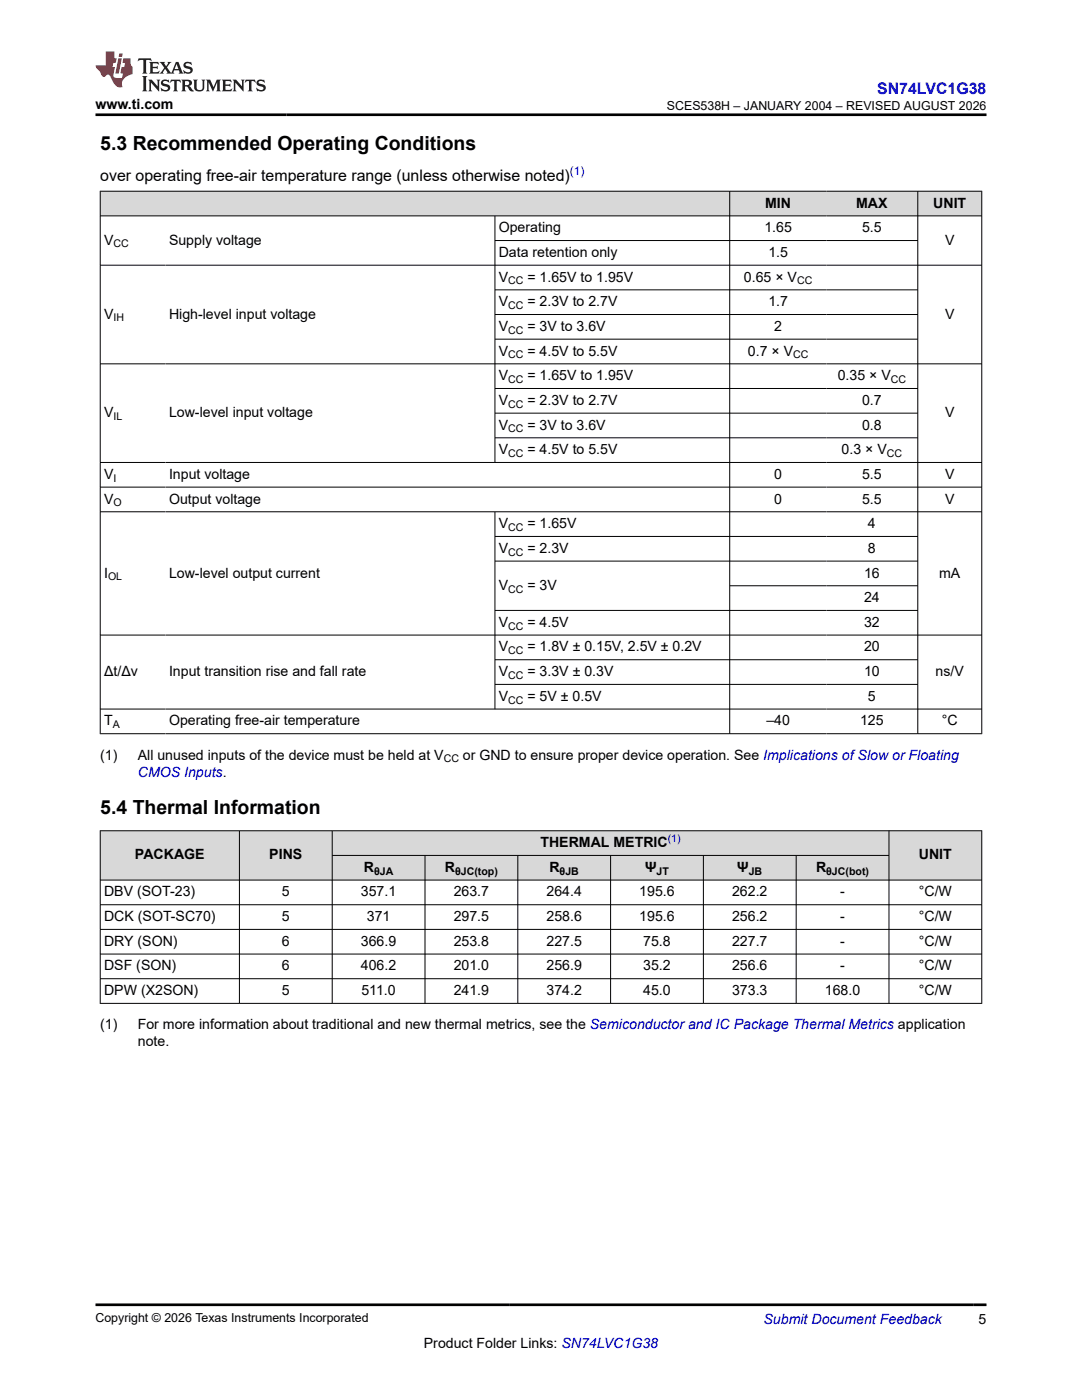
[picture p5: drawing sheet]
<svg xmlns="http://www.w3.org/2000/svg" width="216mm" height="279mm" viewBox="0 0 216 279" stroke-linecap="round" stroke-linejoin="round" font-family="sans-serif">
<defs><g id="words">
<g font-size="3.9">
<text x="20" y="29.9">5.3 Recommended Operating Conditions</text>
<text x="20" y="162.5">5.4 Thermal Information</text>
</g>
<text font-size="3.2" fill="#00f" x="175" y="18.7">SN74LVC1G38</text>
<text font-size="3.2" x="20" y="36.1">over operating free-air temperature range (unless otherwise noted)</text>
<g font-size="2.8">
<text x="19" y="21.8">www.ti.com</text>
<text x="152.7" y="41.4">MIN</text>
<text x="170.8" y="41.4">MAX</text>
<text x="186.2" y="41.4">UNIT</text>
<text x="99.5" y="46.4">Operating</text>
<text x="152.5" y="46.4">1.65</text>
<text x="172" y="46.4">5.5</text>
<text x="20.8" y="48.8">V</text>
<text x="33.7" y="48.8">Supply voltage</text>
<text x="99.5" y="51.3">Data retention only</text>
<text x="153.3" y="51.3">1.5</text>
<text x="188.6" y="48.8">V</text>
<text x="99.5" y="56.2">V</text>
<text x="105.3" y="56.2">= 1.65V to 1.95V</text>
<text x="148.5" y="56.2">0.65 × V</text>
<text x="20.8" y="63.6">V</text>
<text x="33.7" y="63.6">High-level input voltage</text>
<text x="99.5" y="61.1">V</text>
<text x="105.3" y="61.1">= 2.3V to 2.7V</text>
<text x="153.3" y="61.1">1.7</text>
<text x="188.6" y="63.6">V</text>
<text x="99.5" y="66">V</text>
<text x="99.5" y="71">V</text>
<text x="105.3" y="66">= 3V to 3.6V</text>
<text x="105.3" y="71">= 4.5V to 5.5V</text>
<text x="149.2" y="71">0.7 × V</text>
<text x="154.5" y="66">2</text>
<text x="99.5" y="75.9">V</text>
<text x="105.3" y="75.9">= 1.65V to 1.95V</text>
<text x="167.2" y="75.9">0.35 × V</text>
<text x="20.8" y="83.3">V</text>
<text x="33.7" y="83.3">Low-level input voltage</text>
<text x="99.5" y="80.8">V</text>
<text x="105.3" y="80.8">= 2.3V to 2.7V</text>
<text x="172" y="80.8">0.7</text>
<text x="188.6" y="83.3">V</text>
<text x="99.5" y="85.7">V</text>
<text x="105.3" y="85.7">= 3V to 3.6V</text>
<text x="172" y="85.7">0.8</text>
<text x="20.8" y="95.6">V</text>
<text x="33.7" y="95.6">Input voltage</text>
<text x="99.5" y="90.6">V</text>
<text x="105.3" y="90.6">= 4.5V to 5.5V</text>
<text x="154.5" y="95.6">0</text>
<text x="167.9" y="90.6">0.3 × V</text>
<text x="172" y="95.6">5.5</text>
<text x="188.6" y="95.6">V</text>
<text x="20.8" y="100.5">V</text>
<text x="33.7" y="100.5">Output voltage</text>
<text x="154.5" y="100.5">0</text>
<text x="172" y="100.5">5.5</text>
<text x="188.6" y="100.5">V</text>
<text x="99.5" y="105.4">V</text>
<text x="105.3" y="105.4">= 1.65V</text>
<text x="173.2" y="105.4">4</text>
<text x="99.5" y="110.3">V</text>
<text x="105.3" y="110.3">= 2.3V</text>
<text x="173.2" y="110.3">8</text>
<text x="20.8" y="115.3">I</text>
<text x="33.7" y="115.3">Low-level output current</text>
<text x="99.5" y="117.7">V</text>
<text x="105.3" y="117.7">= 3V</text>
<text x="172.4" y="115.3">16</text>
<text x="187.4" y="115.3">mA</text>
<text x="99.5" y="125.1">V</text>
<text x="105.3" y="125.1">= 4.5V</text>
<text x="172.4" y="120.2">24</text>
<text x="172.4" y="125.1">32</text>
<text x="99.5" y="130">V</text>
<text x="105.3" y="130">= 1.8V ± 0.15V, 2.5V ± 0.2V</text>
<text x="172.4" y="130">20</text>
<text x="20.8" y="134.9">Δt/Δv</text>
<text x="33.7" y="134.9">Input transition rise and fall rate</text>
<text x="99.5" y="134.9">V</text>
<text x="105.3" y="134.9">= 3.3V ± 0.3V</text>
<text x="172.4" y="134.9">10</text>
<text x="186.7" y="134.9">ns/V</text>
<text x="99.5" y="139.9">V</text>
<text x="105.3" y="139.9">= 5V ± 0.5V</text>
<text x="173.2" y="139.9">5</text>
<text x="20.8" y="144.8">T</text>
<text x="33.7" y="144.8">Operating free-air temperature</text>
<text x="152.9" y="144.8">–40</text>
<text x="171.6" y="144.8">125</text>
<text x="187.9" y="144.8">°C</text>
<text x="20" y="151.6">(1)</text>
<text x="27.5" y="151.6">All unused inputs of the device must be held at V</text>
<text x="92.4" y="151.6">or GND to ensure proper device operation. See Implications of Slow or Floating</text>
<text x="26.9" y="171.5">PACKAGE</text>
<text x="53.7" y="171.5">PINS</text>
<text x="72.6" y="174">R</text>
<text x="88.8" y="174">R</text>
<text x="107.8" y="169.1">THERMAL METRIC</text>
<text x="109.6" y="174">R</text>
<text x="128.7" y="174">Ψ</text>
<text x="147.1" y="174">Ψ</text>
<text x="162.8" y="174">R</text>
<text x="183.4" y="171.5">UNIT</text>
<text x="20.8" y="178.9">DBV (SOT-23)</text>
<text x="56.2" y="178.9">5</text>
<text x="72" y="178.9">357.1</text>
<text x="90.5" y="178.9">263.7</text>
<text x="109" y="178.9">264.4</text>
<text x="127.6" y="178.9">195.6</text>
<text x="146.1" y="178.9">262.2</text>
<text x="167.7" y="178.9">-</text>
<text x="183.3" y="178.9">°C/W</text>
<text x="20.8" y="183.8">DCK (SOT-SC70)</text>
<text x="56.2" y="183.8">5</text>
<text x="73.2" y="183.8">371</text>
<text x="90.5" y="183.8">297.5</text>
<text x="109" y="183.8">258.6</text>
<text x="127.6" y="183.8">195.6</text>
<text x="146.1" y="183.8">256.2</text>
<text x="167.7" y="183.8">-</text>
<text x="183.3" y="183.8">°C/W</text>
<text x="20.8" y="188.8">DRY (SON)</text>
<text x="56.2" y="188.8">6</text>
<text x="72" y="188.8">366.9</text>
<text x="90.5" y="188.8">253.8</text>
<text x="109" y="188.8">227.5</text>
<text x="128.3" y="188.8">75.8</text>
<text x="146.1" y="188.8">227.7</text>
<text x="167.7" y="188.8">-</text>
<text x="183.3" y="188.8">°C/W</text>
<text x="20.8" y="193.7">DSF (SON)</text>
<text x="56.2" y="193.7">6</text>
<text x="72" y="193.7">406.2</text>
<text x="90.5" y="193.7">201.0</text>
<text x="109" y="193.7">256.9</text>
<text x="128.3" y="193.7">35.2</text>
<text x="146.1" y="193.7">256.6</text>
<text x="167.7" y="193.7">-</text>
<text x="183.3" y="193.7">°C/W</text>
<text x="20.8" y="198.6">DPW (X2SON)</text>
<text x="56.2" y="198.6">5</text>
<text x="72.1" y="198.6">511.0</text>
<text x="90.5" y="198.6">241.9</text>
<text x="109" y="198.6">374.2</text>
<text x="128.3" y="198.6">45.0</text>
<text x="146.1" y="198.6">373.3</text>
<text x="164.6" y="198.6">168.0</text>
<text x="183.3" y="198.6">°C/W</text>
<text x="20" y="205.4">(1)</text>
<text x="27.5" y="208.8">note.</text>
<text x="27.5" y="205.4">For more information about traditional and new thermal metrics, see the Semiconductor and IC Package Thermal Metrics application</text>
<text x="84.6" y="269">Product Folder Links: SN74LVC1G38</text>
<text x="195.3" y="264.2">5</text>
</g>
<g font-size="2.8" fill="#00f">
<text x="27.5" y="155">CMOS Inputs.</text>
<text x="152.4" y="264.2">Submit Document Feedback</text>
</g>
<g font-size="2.5">
<text x="133.1" y="21.9">SCES538H – JANUARY 2004 – REVISED AUGUST 2026</text>
<text x="19" y="263.9">Copyright © 2026 Texas Instruments Incorporated</text>
</g>
<text font-size="2.4" fill="#00f" x="113.7" y="35">(1)</text>
<g font-size="2.1">
<text x="22.6" y="49.4">CC</text>
<text x="101.4" y="56.8">CC</text>
<text x="159" y="56.8">CC</text>
<text x="22.6" y="64.1">IH</text>
<text x="101.4" y="61.7">CC</text>
<text x="101.4" y="66.6">CC</text>
<text x="101.4" y="71.5">CC</text>
<text x="158.3" y="71.5">CC</text>
<text x="101.4" y="76.4">CC</text>
<text x="177.7" y="76.4">CC</text>
<text x="22.6" y="83.8">IL</text>
<text x="101.4" y="81.4">CC</text>
<text x="101.4" y="86.3">CC</text>
<text x="101.4" y="91.2">CC</text>
<text x="177" y="91.2">CC</text>
<text x="22.6" y="96.1">I</text>
<text x="22.6" y="101.1">O</text>
<text x="101.4" y="106">CC</text>
<text x="101.4" y="110.9">CC</text>
<text x="21.6" y="115.8">OL</text>
<text x="101.4" y="118.3">CC</text>
<text x="101.4" y="125.7">CC</text>
<text x="101.4" y="130.6">CC</text>
<text x="101.4" y="135.5">CC</text>
<text x="101.4" y="140.4">CC</text>
<text x="22.5" y="145.3">A</text>
<text x="88.5" y="152.1">CC</text>
<text x="74.6" y="174.6">θJA</text>
<text x="90.8" y="174.6">θJC(top)</text>
<text x="111.7" y="174.6">θJB</text>
<text x="131" y="174.6">JT</text>
<text x="149.4" y="174.6">JB</text>
<text x="164.9" y="174.6">θJC(bot)</text>
</g>
<text font-size="2.1" fill="#00f" x="133.2" y="168.1">(1)</text>
</g></defs>
<g fill="#d8d8d8">
<path d="M20 38.2h175.9v4.9h-175.9z" fill-rule="evenodd"/>
<path d="M20.1 38.2h125.4v4.8h-125.4z" fill-rule="evenodd"/>
<path d="M145.7 38.2h19.2v4.8h-19.2z" fill-rule="evenodd"/>
<path d="M164.9 38.2h18.2v4.8h-18.2z" fill-rule="evenodd"/>
<path d="M183.2 38.2h12.6v4.8h-12.6z" fill-rule="evenodd"/>
</g>
<g fill="none" stroke="#000" stroke-width=".2">
<path d="M19.9 38.2h176.1M20 38.1v108.4M145.6 38.1v108.4M183.1 38.1v108.4M195.9 38.1v108.4M19.9 43.1h176.1M19.9 52.9h176.1M98.8 43.1v49.3M98.8 48h84.4M98.8 57.8h84.4M19.9 72.6h176.1M98.8 62.8h84.4"/>
<path d="M98.8 67.7h84.4M98.8 77.5h84.4M19.9 92.3h176.1M19.9 97.2h176.1M98.8 82.5h84.4M98.8 87.4h84.4M19.9 102.1h176.1M98.8 102.1v39.5M98.8 107.1h84.4M98.8 112h84.4M145.6 116.9h37.6M19.9 126.7h176.1"/>
<path d="M98.8 131.7h84.4M98.8 136.6h84.4M183.2 121.8h-84.4M19.9 141.5h176.1M19.9 146.4h176.1"/>
</g>
<g fill="#d8d8d8">
<path d="M20 165.8h175.9v4.9h-175.9z" fill-rule="evenodd"/>
<path d="M20.1 165.9h27.6v9.7h-27.6z" fill-rule="evenodd"/>
<path d="M47.8 165.9h18.4v9.7h-18.4z" fill-rule="evenodd"/>
<path d="M66.4 165.9h110.9v4.8h-110.9z" fill-rule="evenodd"/>
<path d="M177.4 165.9h18.4v9.7h-18.4z" fill-rule="evenodd"/>
<path d="M66.4 170.8h18.3v4.8h-18.3z" fill-rule="evenodd"/>
<path d="M84.9 170.8h18.4v4.8h-18.4z" fill-rule="evenodd"/>
<path d="M103.4 170.8h18.4v4.8h-18.4z" fill-rule="evenodd"/>
<path d="M121.9 170.8h18.4v4.8h-18.4z" fill-rule="evenodd"/>
<path d="M140.4 170.8h18.4v4.8h-18.4z" fill-rule="evenodd"/>
<path d="M158.9 170.8h18.4v4.8h-18.4z" fill-rule="evenodd"/>
</g>
<g fill="none" stroke="#000" stroke-width=".2">
<path d="M19.9 165.8h176.1M19.9 175.6h176.1M20 165.7v34.6M47.8 165.7v34.6M66.3 165.7v34.6M66.3 170.7h111.1M84.8 170.7v29.6M103.3 170.7v29.6M121.8 170.7v29.6M140.4 170.7v29.6M158.9 170.7v29.6M177.4 165.7v34.6"/>
<path d="M195.9 165.7v34.6M19.9 180.6h176.1M19.9 185.5h176.1M19.9 190.4h176.1M19.9 195.3h176.1M19.9 200.2h176.1"/>
</g>
<path d="M27.7 11.6l-.2 .6 .5-.2h.6v.1v2.2l-.2 .4h1l-.2-.4v-2.2v-.1h.5l.5 .2-.1-.6zM29.8 12.4l.2 .3v1.6l-.2 .4h1.9l.1-.6a1.08 1.08 0 0 1-1.3 .2v-.7h.6l.4 .2v-.7l-.4 .2h-.6v-.5l.2-.2a1 1 0 0 1 1 .3l-.1-.5zM31.8 12.4l1 1.1-1 1.2h.9l-.2-.2 .4-.8 .5 .8-.2 .2h1.6l-.2-.2 .1-.5h1l.1 .5-.1 .2h.9l-.2-.4-.8-1.9h-.5l-1 2.1-.8-1.1 .9-1h-.8l.2 .2-.5 .6-.3-.6 .1-.2zM35.2 12.8l.4 1h-.8zM36.8 12.5a.65 .65 0 0 0-.2 .7 .65 .65 0 0 0 .6 .5l.7 .1 .1 .3a.79 .79 0 0 1-.7 .4 .79 .79 0 0 1-.7-.5l.1 .7 .2-.1a.93 .93 0 0 0 1.1 0 .93 .93 0 0 0 .4-.9 1.46 1.46 0 0 0-1.2-.6l-.1-.3a1.09 1.09 0 0 1 1.2 .2l-.2-.6-.1 .1-.6-.2zM28.4 15.2l.2 .4v2.2l-.2 .4h1l-.2-.4v-2.2l.2-.4zM29.6 15.9l.2 .4v1.5l-.2 .4h.8l-.3-.4v-1.3l1.7 1.8v-2l.2-.4h-.8l.2 .2 .1 1.1-1.2-1.3zM32.3 16a.65 .65 0 0 0-.2 .8 .65 .65 0 0 0 .7 .4l.6 .2 .1 .2a.79 .79 0 0 1-.7 .4 .79 .79 0 0 1-.7-.5l.1 .7 .2-.1a.93 .93 0 0 0 1.1 .1 .93 .93 0 0 0 .4-1 1.46 1.46 0 0 0-1.2-.5l-.1-.4a1.09 1.09 0 0 1 1.2 .2l-.2-.6-.1 .1-.6-.1zM34.1 15.9l-.1 .6a.63 .63 0 0 1 .7-.3l.1 1.6-.3 .4h1l-.2-.4v-1.6a.66 .66 0 0 1 .8 .3l-.1-.6zM36.2 15.9l.2 .4v1.5l-.2 .4h.9l-.2-.2v-.7h.5l.1 .2a.79 .79 0 0 0 1.2 .6l-1-.9a.61 .61 0 0 0 .6-.6 .61 .61 0 0 0-.5-.7zM36.9 16.2h.2a.47 .47 0 0 1 .5 .1 .47 .47 0 0 1 .1 .5l-.2 .1-.6 .1zM38.5 15.9l.2 .2a2.27 2.27 0 0 0 .4 2 1.04 1.04 0 0 0 1.7-.7v-1.3l.2-.2h-.8l.2 .4v1.1a.6 .6 0 0 1-.6 .6 .6 .6 0 0 1-.6-.6v-1.1l.3-.4zM41.1 15.9l.2 .4v1.5l-.2 .4h.7l-.2-.4v-1.4l.9 1.9 .8-1.9v1.4l-.2 .4h1l-.3-.4v-1.5l.3-.4h-.8l-.7 1.5-.7-1.5zM44.3 15.9l.2 .4v1.5l-.2 .4h1.9l.1-.6a1.09 1.09 0 0 1-1.3 .2v-.7h.6l.4 .2v-.6l-.4 .2h-.6v-.6l.2-.1a1.01 1.01 0 0 1 1 .3l-.1-.6zM46.4 15.9l.3 .4v1.5l-.3 .4h.8l-.2-.4v-1.3l1.6 1.8v-2l.2-.4h-.7l.2 .2v1.1l-1.2-1.3zM49 15.9l-.1 .6a.63 .63 0 0 1 .8-.3v1.6l-.3 .4h1l-.2-.4v-1.6a.66 .66 0 0 1 .8 .3l-.1-.6zM51.4 16a.65 .65 0 0 0-.2 .8 .65 .65 0 0 0 .6 .4l.6 .2 .2 .2a.79 .79 0 0 1-.8 .4 .79 .79 0 0 1-.6-.5l.1 .7 .2-.1a.93 .93 0 0 0 1 .1 .93 .93 0 0 0 .5-1 1.46 1.46 0 0 0-1.3-.5l-.1-.4a1.09 1.09 0 0 1 1.3 .2l-.2-.6-.2 .1-.5-.1z" fill="#231f20"/>
<path d="M21.1 10.3v2.7h-2.1l.1 .4 .9 1a.95 .95 0 0 0 .9 .9 .59 .59 0 0 1 .6-.4 .59 .59 0 0 1 .5 .3l.4 .8a1.59 1.59 0 0 0 2.1 1.4 1.61 1.61 0 0 1 1-2.3l1-.3-.1-1.5a1.59 1.59 0 0 1-.4-1.7h-1.4l-.2 .9h.5l-.1 .9h-.5l-.2 .9v.3l.4 .1-.2 .9h-.6a.73 .73 0 0 1-1.1-.7l.3-1.5h-.5l.2-.9h.5l.2-.9h-.5v-1.3zM23.6 11.6l-.6 3.1h.7l.6-3.1zM23.8 10.7l-.1 .6h.7l.1-.6z" fill="#ed1c24"/>
<path d="M19 22.9h177.8M19 260.4h177.8" fill="none" stroke="#000" stroke-width=".53"/>
<use href="#words"/>
</svg>
